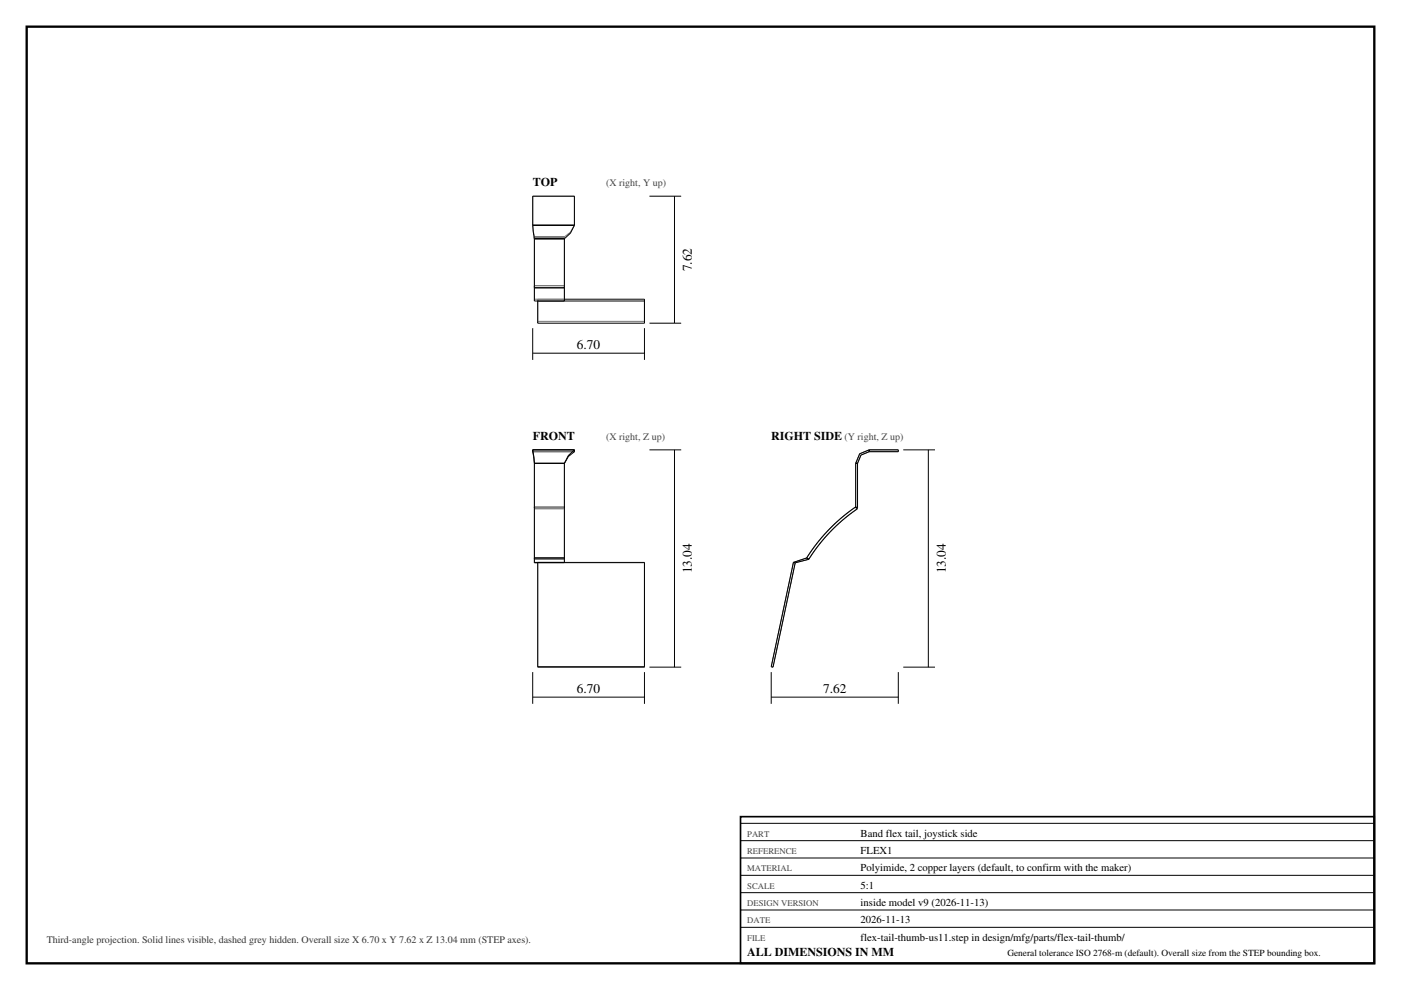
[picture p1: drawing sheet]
<svg xmlns="http://www.w3.org/2000/svg" width="420mm" height="297mm" viewBox="0 0 420 297" stroke-linecap="round" stroke-linejoin="round" font-family="sans-serif">
<defs><g id="words">
<g font-size="4">
<text x="207.4" y="81.4" transform="rotate(-90 207.4 81.4)">7.62</text>
<text x="173" y="104.8">6.70</text>
<text x="207.4" y="172" transform="rotate(-90 207.4 172)">13.04</text>
<text x="283.5" y="172" transform="rotate(-90 283.5 172)">13.04</text>
<text x="173" y="207.9">6.70</text>
<text x="246.8" y="207.9">7.62</text>
</g>
<g font-size="3.6">
<text x="159.7" y="55.9">TOP</text>
<text x="159.7" y="132">FRONT</text>
<text x="231.2" y="132">RIGHT SIDE</text>
<text x="224" y="286.8">ALL DIMENSIONS IN MM</text>
</g>
<g font-size="3.2">
<text x="258" y="251">Band flex tail, joystick side</text>
<text x="258" y="256.2">FLEX1</text>
<text x="258" y="261.4">Polyimide, 2 copper layers (default, to confirm with the maker)</text>
<text x="258" y="266.6">5:1</text>
<text x="258" y="271.8">inside model v9 (2026-11-13)</text>
<text x="258" y="277">2026-11-13</text>
<text x="258" y="282.2">flex-tail-thumb-us11.step in design/mfg/parts/flex-tail-thumb/</text>
</g>
<g font-size="3" fill="#444">
<text x="181.7" y="55.9">(X right, Y up)</text>
<text x="181.7" y="132">(X right, Z up)</text>
<text x="253.2" y="132">(Y right, Z up)</text>
</g>
<text font-size="3" fill="#333" x="14" y="283">Third-angle projection. Solid lines visible, dashed grey hidden. Overall size X 6.70 x Y 7.62 x Z 13.04 mm (STEP axes).</text>
<text font-size="2.8" x="302" y="286.8">General tolerance ISO 2768-m (default). Overall size from the STEP bounding box.</text>
<g font-size="2.6" fill="#444">
<text x="224" y="251">PART</text>
<text x="224" y="256.2">REFERENCE</text>
<text x="224" y="261.4">MATERIAL</text>
<text x="224" y="266.6">SCALE</text>
<text x="224" y="271.8">DESIGN VERSION</text>
<text x="224" y="277">DATE</text>
<text x="224" y="282.2">FILE</text>
</g>
</g></defs>
<path d="M8 8h404v281h-404z" fill="none" stroke="#000" stroke-width=".7" stroke-linecap="butt"/>
<g fill="none" stroke="#777" stroke-width=".3">
<path d="M159.7 67.6h12.5M159.7 67.6l.5 3.5M159.7 67.6v-8.7h12.5v8.7M160.2 71.1v.5M160.2 71.6h9M160.2 71.1h9M160.2 71.1v14.6M160.2 71.6h.1M169.2 71.1v.5M169.2 71.1v14.6M169.2 71.6h.1M172.2 67.6l-1.2 2-1.8 1.5"/>
<path d="M160.2 85.7h9M160.2 85.7v.6M160.2 89.8h9M160.2 85.7v4.1M160.2 89.8v.5M161.2 96.4v.6M161.2 89.8v6.6M161.2 89.8v.5M161.2 96.4h32M161.2 89.8h8M169.2 85.7v.6M169.2 85.7v4.1"/>
<path d="M169.2 89.8v.5M193.2 96.4v.6M193.2 89.8v6.6M159.7 135h12.5v.5h-12.5zM160.2 139h9v13.3h-9zM256.5 139v13.3h.6v-13.3M256.5 139h.6M260.6 135.5l-2.5 1-1 2.5M260.6 135l-2.9 1.1-1.2 2.9M260.6 135v.5M260.6 135h8.7v.5h-8.7M160.2 152.7h9"/>
<path d="M160.2 152.7v15.1M160.2 152.7v-.7h9v.7M169.2 152.7v15.1M160.2 167.8h9M160.2 167.4v.4M160.2 167.8v1M161.2 168.8v31.3M161.2 168.7v.1M161.2 168.8h32M161.2 168.8h8M169.2 167.4v.4M169.2 167.8v1"/>
<path d="M169.2 168.7v.1M193.2 168.8v31.3M193.2 168.7v.1M237.9 168.7l-6.7 31.3 .5 .1 6.7-31.3M237.9 168.7l.5 .1M241.8 167.4a52.6 52.6 0 0 1 14.8-15.4l.4 .7a51.8 51.8 0 0 0-14.5 15.1M241.8 167.4l.7 .4M241.8 167.4l-3.9 1.3M242.5 167.8l-4.1 1"/>
</g>
<g fill="none" stroke="#000" stroke-width=".3">
<path d="M194.7 58.9h9.5M202.2 58.9v38.1M159.7 67.6l.5 4M159.7 67.6h12.5M159.7 67.6v-8.7h12.5v8.7M160.2 71.6h9M160.2 71.6v14.7M169.2 71.6v14.7M172.2 67.6l-1.2 2.3-1.8 1.7M159.7 98.5v9.5M160.2 86.3h9M160.2 86.3v4h9v-4"/>
<path d="M161.2 90.3h32v6.7h-32zM169.2 89.8h24v.5M193.2 98.5v9.5M194.7 97h9.5M159.7 106h33.5M159.7 135l.5 4M159.7 135h12.5M160.2 139v13.3M160.2 139h9M169.2 139v13.3M172.2 135v.5l-1.8 1.4-1.2 2.1M172.2 135l-1.8 1.7-1.2 2.3"/>
<path d="M194.7 135h9.5M202.2 135v65.1M256.5 139v13.3h.6v-13.3M256.5 139h.6M260.6 135.5l-2.5 1-1 2.5M260.6 135l-2.9 1.1-1.2 2.9M260.6 135v.5M260.6 135h8.7v.5h-8.7M270.8 135h9.5M278.3 135v65.1M160.2 152v15.4M169.2 152v15.4"/>
<path d="M160.2 167.4h9M160.2 168.7l1 .1M160.2 167.4v1.3M169.2 167.4v1.3h-9M237.9 168.7l-6.7 31.3 .5 .1 6.7-31.3M237.9 168.7l.5 .1M241.8 167.4a52.6 52.6 0 0 1 14.8-15.4l.4 .7a51.8 51.8 0 0 0-14.5 15.1M241.8 167.4l.7 .4M241.8 167.4l-3.9 1.3M242.5 167.8l-4.1 1M159.7 201.6v9.5M159.7 209.1h33.5"/>
<path d="M161.2 200h32M161.2 200v-31.3h32v31.3M193.2 201.6v9.5M194.7 200.1h9.5M231.2 209.1h38.1M231.2 201.6v9.5M269.3 201.6v9.5M270.8 200.1h9.5M222 247h190M222 252.2h190M222 257.4h190M222 262.6h190"/>
<path d="M222 267.8h190M222 273h190M222 278.2h190"/>
</g>
<path d="M222 245h190v44h-190z" fill="none" stroke="#000" stroke-width=".5"/>
<use href="#words"/>
</svg>
